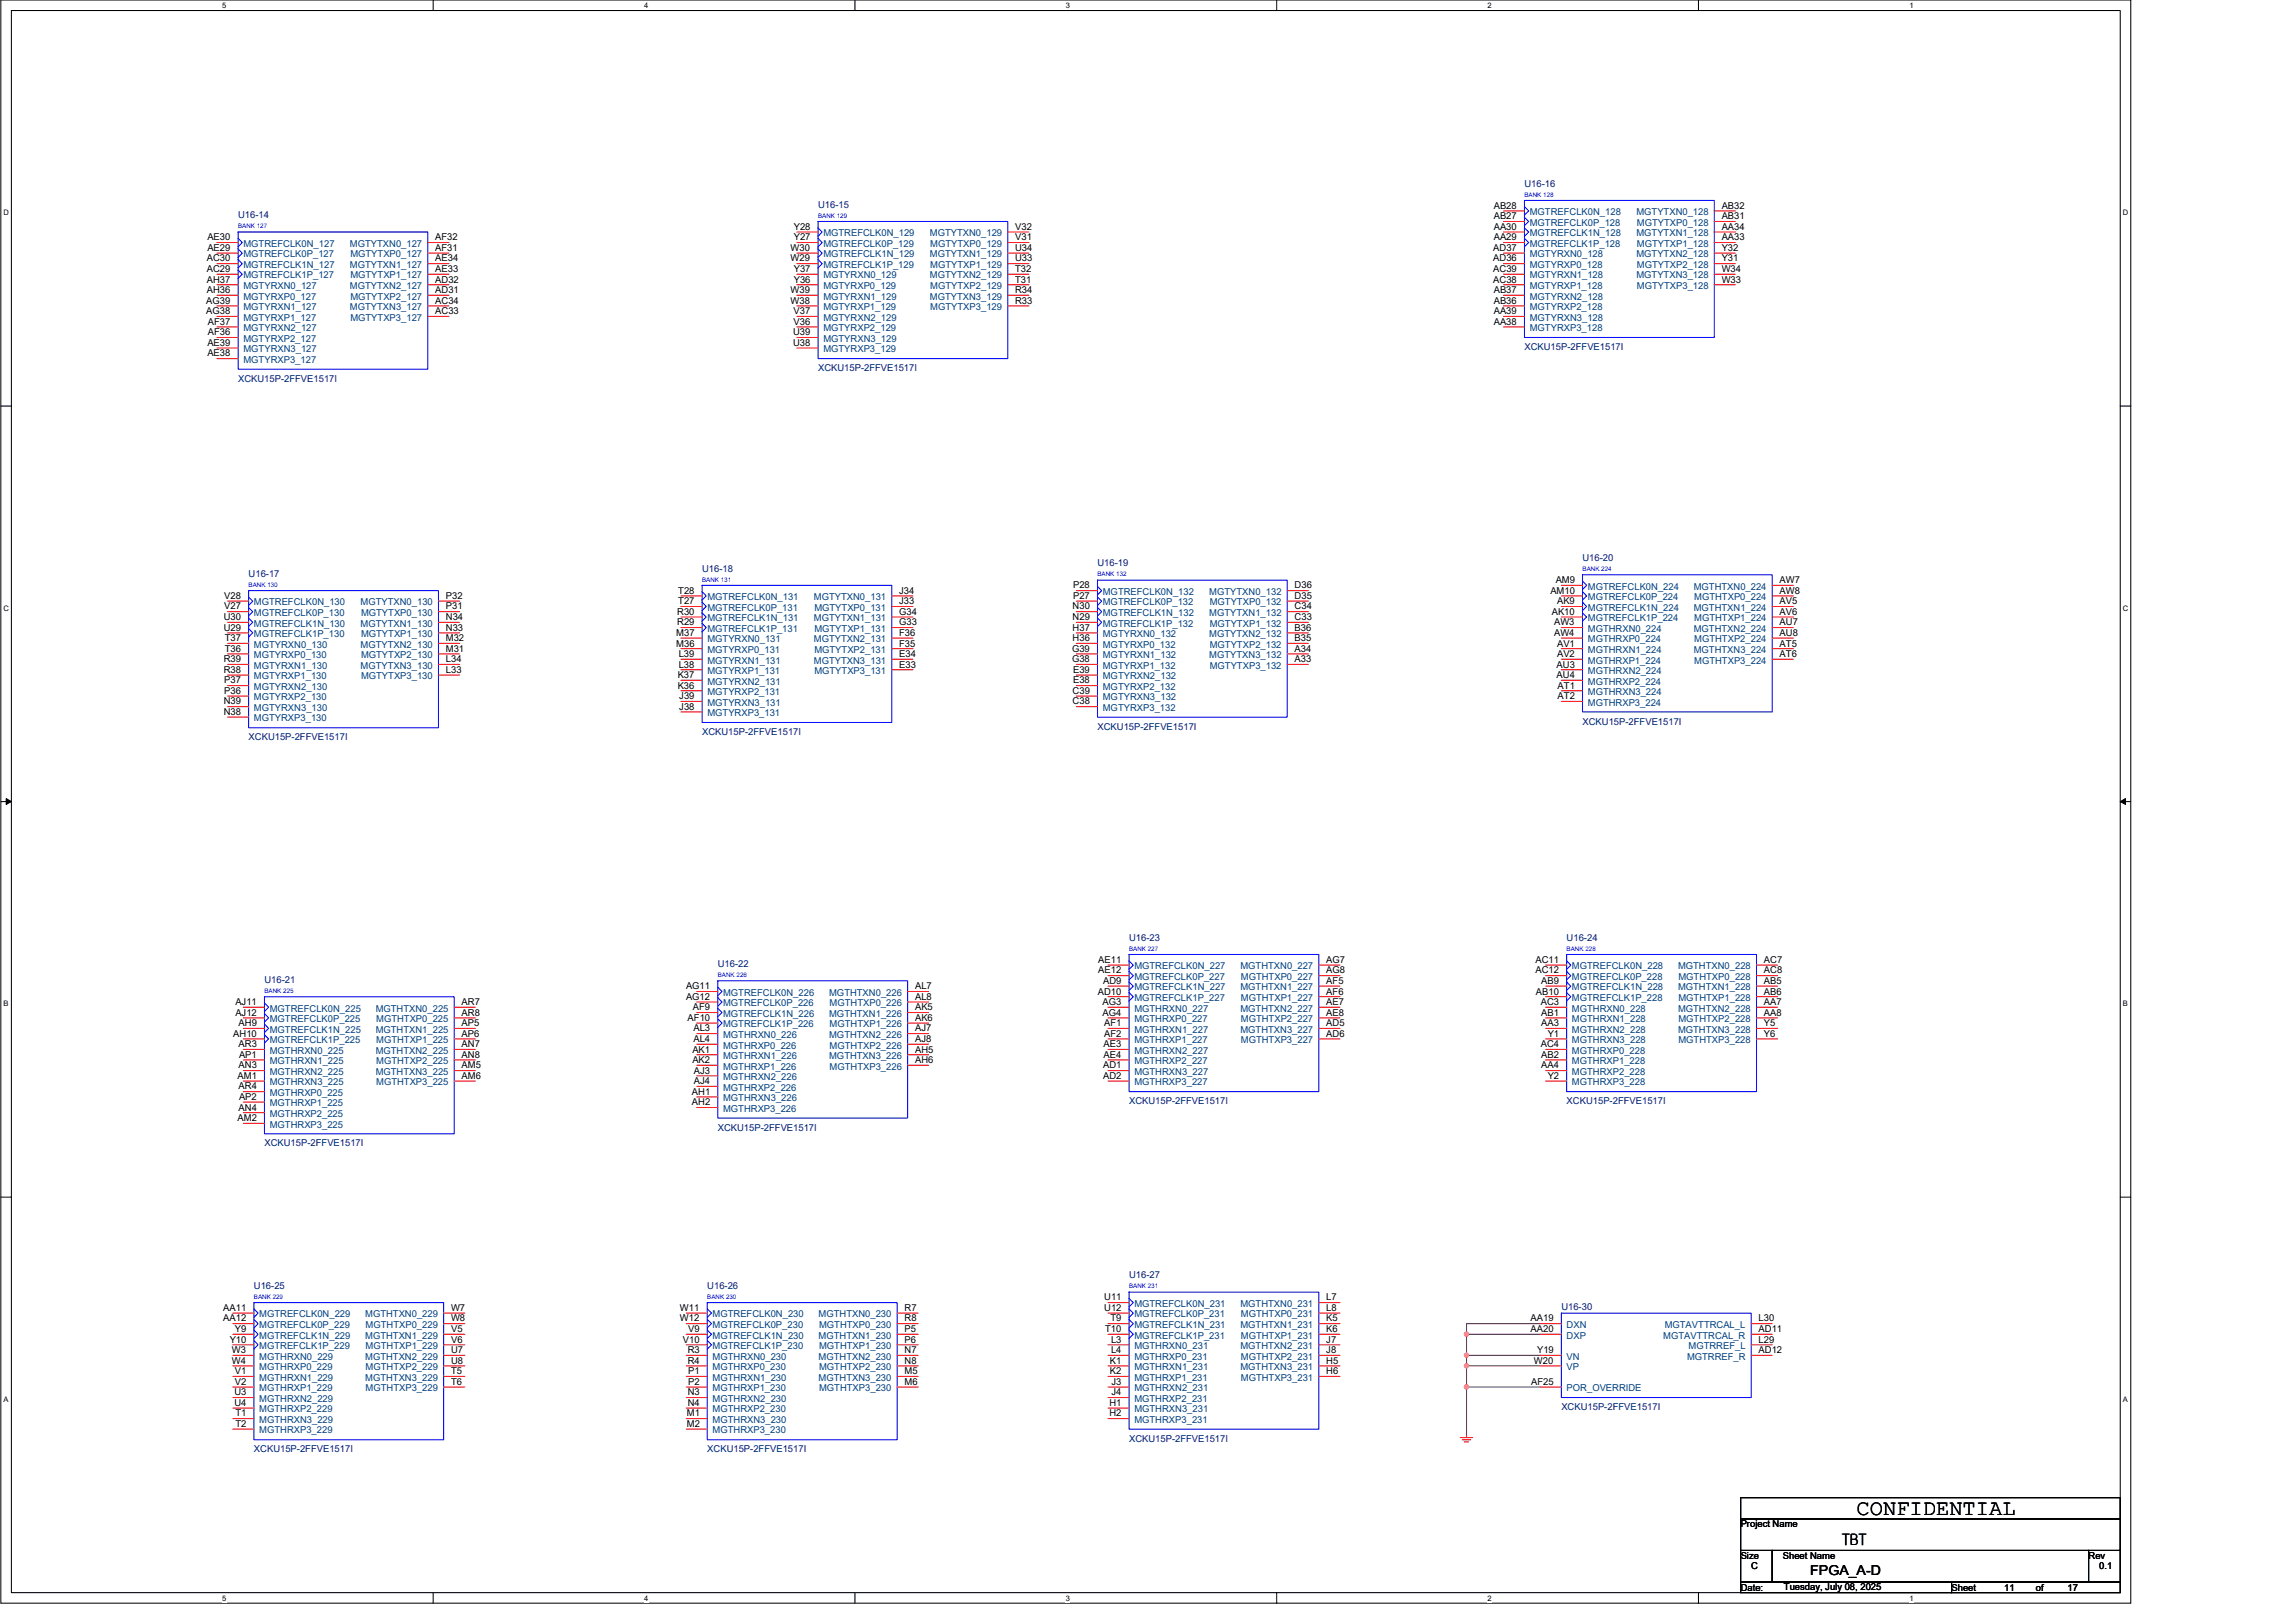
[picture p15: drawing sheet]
<svg xmlns="http://www.w3.org/2000/svg" width="420mm" height="297mm" viewBox="0 0 420 297" stroke-linecap="round" stroke-linejoin="round" font-family="sans-serif">
<defs><g id="words">
<text font-size="4" x="339.9" y="277.3">CONFIDENTIAL</text>
<text font-size="2.9" x="337.2" y="282.8">TBT</text>
<text font-size="2.5" x="331.4" y="288.3">FPGA_A-D</text>
<g font-size="1.7" fill="#000080">
<text x="279.1" y="34.2">U16-16</text>
<text x="43.6" y="40">U16-14</text>
<text x="149.8" y="38">U16-15</text>
<text x="279.1" y="64.1">XCKU15P-2FFVE1517I</text>
<text x="43.6" y="69.9">XCKU15P-2FFVE1517I</text>
<text x="149.8" y="67.9">XCKU15P-2FFVE1517I</text>
<text x="45.5" y="105.6">U16-17</text>
<text x="128.5" y="104.6">U16-18</text>
<text x="200.9" y="103.7">U16-19</text>
<text x="289.7" y="102.7">U16-20</text>
<text x="45.5" y="135.5">XCKU15P-2FFVE1517I</text>
<text x="128.5" y="134.5">XCKU15P-2FFVE1517I</text>
<text x="200.9" y="133.6">XCKU15P-2FFVE1517I</text>
<text x="289.7" y="132.6">XCKU15P-2FFVE1517I</text>
<text x="206.7" y="172.2">U16-23</text>
<text x="286.8" y="172.2">U16-24</text>
<text x="48.4" y="179.9">U16-21</text>
<text x="131.4" y="177">U16-22</text>
<text x="206.7" y="202.1">XCKU15P-2FFVE1517I</text>
<text x="286.8" y="202.1">XCKU15P-2FFVE1517I</text>
<text x="48.4" y="209.8">XCKU15P-2FFVE1517I</text>
<text x="131.4" y="206.9">XCKU15P-2FFVE1517I</text>
<text x="206.7" y="234">U16-27</text>
<text x="46.5" y="235.9">U16-25</text>
<text x="129.5" y="235.9">U16-26</text>
<text x="285.8" y="239.8">U16-30</text>
<text x="206.7" y="263.9">XCKU15P-2FFVE1517I</text>
<text x="285.8" y="258.1">XCKU15P-2FFVE1517I</text>
<text x="46.5" y="265.8">XCKU15P-2FFVE1517I</text>
<text x="129.5" y="265.8">XCKU15P-2FFVE1517I</text>
</g>
<g font-size="1.7">
<text x="273.5" y="38.2">AB28</text>
<text x="273.5" y="40.1">AB27</text>
<text x="315.2" y="38.2">AB32</text>
<text x="315.2" y="40.1">AB31</text>
<text x="37.9" y="47.9">AC30</text>
<text x="38" y="44">AE30</text>
<text x="38" y="45.9">AE29</text>
<text x="79.7" y="44">AF32</text>
<text x="79.7" y="47.9">AE34</text>
<text x="79.7" y="45.9">AF31</text>
<text x="144.7" y="45.9">W30</text>
<text x="144.7" y="47.9">W29</text>
<text x="145.3" y="42.1">Y28</text>
<text x="145.3" y="44">Y27</text>
<text x="185.9" y="42.1">V32</text>
<text x="185.9" y="45.9">U34</text>
<text x="185.9" y="44">V31</text>
<text x="185.9" y="47.9">U33</text>
<text x="273.4" y="45.9">AD37</text>
<text x="273.4" y="47.9">AD36</text>
<text x="273.5" y="42.1">AA30</text>
<text x="273.5" y="44">AA29</text>
<text x="315.2" y="42.1">AA34</text>
<text x="315.2" y="45.9">Y32</text>
<text x="315.2" y="44">AA33</text>
<text x="315.2" y="47.9">Y31</text>
<text x="37.9" y="49.8">AC29</text>
<text x="37.9" y="51.7">AH37</text>
<text x="37.9" y="53.6">AH36</text>
<text x="79.7" y="51.7">AD32</text>
<text x="79.7" y="49.8">AE33</text>
<text x="79.7" y="53.6">AD31</text>
<text x="144.7" y="53.6">W39</text>
<text x="145.3" y="49.8">Y37</text>
<text x="145.3" y="51.7">Y36</text>
<text x="185.9" y="49.8">T32</text>
<text x="185.9" y="53.6">R34</text>
<text x="185.9" y="51.7">T31</text>
<text x="273.4" y="49.8">AC39</text>
<text x="273.4" y="51.7">AC38</text>
<text x="273.5" y="53.6">AB37</text>
<text x="315.2" y="49.8">W34</text>
<text x="315.2" y="51.7">W33</text>
<text x="37.8" y="55.6">AG39</text>
<text x="37.8" y="57.5">AG38</text>
<text x="38.1" y="59.4">AF37</text>
<text x="79.7" y="55.6">AC34</text>
<text x="79.7" y="57.5">AC33</text>
<text x="144.7" y="55.6">W38</text>
<text x="145.3" y="57.5">V37</text>
<text x="145.3" y="59.4">V36</text>
<text x="185.9" y="55.6">R33</text>
<text x="273.5" y="57.5">AA39</text>
<text x="273.5" y="59.4">AA38</text>
<text x="273.5" y="55.6">AB36</text>
<text x="38" y="63.3">AE39</text>
<text x="38" y="65.2">AE38</text>
<text x="38.1" y="61.4">AF36</text>
<text x="145.2" y="61.4">U39</text>
<text x="145.2" y="63.3">U38</text>
<text x="196.5" y="107.7">P28</text>
<text x="237" y="107.7">D36</text>
<text x="284.8" y="106.7">AM9</text>
<text x="325.8" y="106.7">AW7</text>
<text x="41" y="113.5">U30</text>
<text x="41.1" y="109.6">V28</text>
<text x="41.1" y="111.5">V27</text>
<text x="81.6" y="109.6">P32</text>
<text x="81.6" y="113.5">N34</text>
<text x="81.6" y="111.5">P31</text>
<text x="124" y="112.5">R30</text>
<text x="124.2" y="108.7">T28</text>
<text x="124.2" y="110.6">T27</text>
<text x="164.6" y="108.7">J34</text>
<text x="164.6" y="112.5">G34</text>
<text x="164.6" y="110.6">J33</text>
<text x="196.4" y="111.5">N30</text>
<text x="196.4" y="113.5">N29</text>
<text x="196.5" y="109.6">P27</text>
<text x="237" y="111.5">C34</text>
<text x="237" y="109.6">D35</text>
<text x="237" y="113.5">C33</text>
<text x="283.8" y="108.7">AM10</text>
<text x="284.1" y="112.5">AK10</text>
<text x="285.1" y="110.6">AK9</text>
<text x="325.8" y="110.6">AV5</text>
<text x="325.8" y="108.7">AW8</text>
<text x="325.8" y="112.5">AV6</text>
<text x="41" y="115.4">U29</text>
<text x="41.2" y="117.3">T37</text>
<text x="41.2" y="119.3">T36</text>
<text x="81.6" y="117.3">M32</text>
<text x="81.6" y="115.4">N33</text>
<text x="81.6" y="119.3">M31</text>
<text x="123.8" y="116.4">M37</text>
<text x="123.8" y="118.3">M36</text>
<text x="124" y="114.4">R29</text>
<text x="164.6" y="116.4">F36</text>
<text x="164.6" y="114.4">G33</text>
<text x="164.6" y="118.3">F35</text>
<text x="196.3" y="119.3">G39</text>
<text x="196.4" y="115.4">H37</text>
<text x="196.4" y="117.3">H36</text>
<text x="237" y="115.4">B36</text>
<text x="237" y="119.3">A34</text>
<text x="237" y="117.3">B35</text>
<text x="284.5" y="114.4">AW3</text>
<text x="284.5" y="116.4">AW4</text>
<text x="285.1" y="118.3">AV1</text>
<text x="325.8" y="114.4">AU7</text>
<text x="325.8" y="118.3">AT5</text>
<text x="325.8" y="116.4">AU8</text>
<text x="41" y="121.2">R39</text>
<text x="41" y="123.1">R38</text>
<text x="41.1" y="125.1">P37</text>
<text x="81.6" y="121.2">L34</text>
<text x="81.6" y="123.1">L33</text>
<text x="124.1" y="124.1">K37</text>
<text x="124.3" y="120.2">L39</text>
<text x="124.3" y="122.2">L38</text>
<text x="164.6" y="120.2">E34</text>
<text x="164.6" y="122.2">E33</text>
<text x="196.3" y="121.2">G38</text>
<text x="196.5" y="123.1">E39</text>
<text x="196.5" y="125.1">E38</text>
<text x="237" y="121.2">A33</text>
<text x="285" y="122.2">AU3</text>
<text x="285" y="124.1">AU4</text>
<text x="285.1" y="120.2">AV2</text>
<text x="325.8" y="120.2">AT6</text>
<text x="41" y="128.9">N39</text>
<text x="41" y="130.9">N38</text>
<text x="41.1" y="127">P36</text>
<text x="124.1" y="126">K36</text>
<text x="124.4" y="128">J39</text>
<text x="124.4" y="129.9">J38</text>
<text x="196.4" y="127">C39</text>
<text x="196.4" y="128.9">C38</text>
<text x="285.2" y="126">AT1</text>
<text x="285.2" y="128">AT2</text>
<text x="201.1" y="176.2">AE11</text>
<text x="201.1" y="178.2">AE12</text>
<text x="242.8" y="176.2">AG7</text>
<text x="242.8" y="178.2">AG8</text>
<text x="281.1" y="176.2">AC11</text>
<text x="281.1" y="178.2">AC12</text>
<text x="322.9" y="176.2">AC7</text>
<text x="322.9" y="178.2">AC8</text>
<text x="43.1" y="183.9">AJ11</text>
<text x="43.1" y="185.9">AJ12</text>
<text x="84.5" y="183.9">AR7</text>
<text x="84.5" y="185.9">AR8</text>
<text x="125.6" y="181.1">AG11</text>
<text x="125.6" y="183">AG12</text>
<text x="126.9" y="184.9">AF9</text>
<text x="167.5" y="181.1">AL7</text>
<text x="167.5" y="184.9">AK5</text>
<text x="167.5" y="183">AL8</text>
<text x="201" y="182">AD10</text>
<text x="201.9" y="183.9">AG3</text>
<text x="201.9" y="185.9">AG4</text>
<text x="202" y="180.1">AD9</text>
<text x="242.8" y="180.1">AF5</text>
<text x="242.8" y="183.9">AE7</text>
<text x="242.8" y="182">AF6</text>
<text x="242.8" y="185.9">AE8</text>
<text x="281.2" y="182">AB10</text>
<text x="282.1" y="183.9">AC3</text>
<text x="282.2" y="185.9">AB1</text>
<text x="282.2" y="180.1">AB9</text>
<text x="322.9" y="180.1">AB5</text>
<text x="322.9" y="183.9">AA7</text>
<text x="322.9" y="182">AB6</text>
<text x="322.9" y="185.9">AA8</text>
<text x="42.7" y="189.7">AH10</text>
<text x="43.7" y="191.7">AR3</text>
<text x="43.7" y="187.8">AH9</text>
<text x="84.5" y="187.8">AP5</text>
<text x="84.5" y="191.7">AN7</text>
<text x="84.5" y="189.7">AP6</text>
<text x="125.9" y="186.8">AF10</text>
<text x="126.9" y="188.8">AL3</text>
<text x="126.9" y="190.7">AL4</text>
<text x="167.5" y="188.8">AJ7</text>
<text x="167.5" y="186.8">AK6</text>
<text x="167.5" y="190.7">AJ8</text>
<text x="202" y="191.7">AE3</text>
<text x="202.2" y="187.8">AF1</text>
<text x="202.2" y="189.7">AF2</text>
<text x="242.8" y="187.8">AD5</text>
<text x="242.8" y="189.7">AD6</text>
<text x="282.1" y="191.7">AC4</text>
<text x="282.2" y="187.8">AA3</text>
<text x="283.3" y="189.7">Y1</text>
<text x="322.9" y="187.8">Y5</text>
<text x="322.9" y="189.7">Y6</text>
<text x="43.5" y="197.5">AM1</text>
<text x="43.7" y="195.5">AN3</text>
<text x="43.8" y="193.6">AP1</text>
<text x="84.5" y="195.5">AM5</text>
<text x="84.5" y="193.6">AN8</text>
<text x="84.5" y="197.5">AM6</text>
<text x="126.8" y="192.6">AK1</text>
<text x="126.8" y="194.6">AK2</text>
<text x="127.1" y="196.5">AJ3</text>
<text x="167.5" y="192.6">AH5</text>
<text x="167.5" y="194.6">AH6</text>
<text x="202" y="195.5">AD1</text>
<text x="202" y="197.5">AD2</text>
<text x="202" y="193.6">AE4</text>
<text x="282.2" y="193.6">AB2</text>
<text x="282.2" y="195.5">AA4</text>
<text x="283.3" y="197.5">Y2</text>
<text x="43.7" y="199.4">AR4</text>
<text x="43.7" y="203.2">AN4</text>
<text x="43.8" y="201.3">AP2</text>
<text x="126.7" y="200.4">AH1</text>
<text x="126.7" y="202.3">AH2</text>
<text x="127.1" y="198.4">AJ4</text>
<text x="43.5" y="205.2">AM2</text>
<text x="40.9" y="239.9">AA11</text>
<text x="82.6" y="239.9">W7</text>
<text x="124.5" y="239.9">W11</text>
<text x="165.6" y="239.9">R7</text>
<text x="202.2" y="238">U11</text>
<text x="202.2" y="239.9">U12</text>
<text x="242.8" y="238">L7</text>
<text x="242.8" y="239.9">L8</text>
<text x="40.9" y="241.9">AA12</text>
<text x="42" y="245.7">Y10</text>
<text x="43" y="243.8">Y9</text>
<text x="82.6" y="243.8">V5</text>
<text x="82.6" y="241.9">W8</text>
<text x="82.6" y="245.7">V6</text>
<text x="124.5" y="241.9">W12</text>
<text x="125" y="245.7">V10</text>
<text x="126" y="243.8">V9</text>
<text x="165.6" y="243.8">P5</text>
<text x="165.6" y="241.9">R8</text>
<text x="165.6" y="245.7">P6</text>
<text x="202.3" y="243.8">T10</text>
<text x="203.3" y="241.9">T9</text>
<text x="203.4" y="245.7">L3</text>
<text x="242.8" y="241.9">K5</text>
<text x="242.8" y="245.7">J7</text>
<text x="242.8" y="243.8">K6</text>
<text x="280.2" y="241.9">AA19</text>
<text x="280.2" y="243.8">AA20</text>
<text x="322" y="241.9">L30</text>
<text x="322" y="245.7">L29</text>
<text x="322" y="243.8">AD11</text>
<text x="42.4" y="247.7">W3</text>
<text x="42.4" y="249.6">W4</text>
<text x="43" y="251.5">V1</text>
<text x="82.6" y="247.7">U7</text>
<text x="82.6" y="251.5">T5</text>
<text x="82.6" y="249.6">U8</text>
<text x="125.9" y="247.7">R3</text>
<text x="125.9" y="249.6">R4</text>
<text x="126" y="251.5">P1</text>
<text x="165.6" y="251.5">M5</text>
<text x="165.6" y="247.7">N7</text>
<text x="165.6" y="249.6">N8</text>
<text x="203.2" y="249.6">K1</text>
<text x="203.2" y="251.5">K2</text>
<text x="203.4" y="247.7">L4</text>
<text x="242.8" y="249.6">H5</text>
<text x="242.8" y="247.7">J8</text>
<text x="242.8" y="251.5">H6</text>
<text x="280.8" y="249.6">W20</text>
<text x="281.4" y="247.7">Y19</text>
<text x="322" y="247.7">AD12</text>
<text x="42.9" y="255.4">U3</text>
<text x="42.9" y="257.3">U4</text>
<text x="43" y="253.4">V2</text>
<text x="82.6" y="253.4">T6</text>
<text x="125.9" y="255.4">N3</text>
<text x="125.9" y="257.3">N4</text>
<text x="126" y="253.4">P2</text>
<text x="165.6" y="253.4">M6</text>
<text x="203.1" y="257.3">H1</text>
<text x="203.5" y="253.4">J3</text>
<text x="203.5" y="255.4">J4</text>
<text x="280.3" y="253.4">AF25</text>
<text x="43.1" y="259.2">T1</text>
<text x="43.1" y="261.2">T2</text>
<text x="125.7" y="259.2">M1</text>
<text x="125.7" y="261.2">M2</text>
<text x="203.1" y="259.2">H2</text>
<text x="318.7" y="279.5">Project Name</text>
<text x="318.7" y="285.3">Size</text>
<text x="320.6" y="287.2">C</text>
<text x="326.4" y="285.3">Sheet Name</text>
<text x="382.4" y="285.3">Rev</text>
<text x="384.3" y="287.2">0.1</text>
<text x="318.7" y="291.1">Date:</text>
<text x="326.6" y="290.9">Tuesday, July 08, 2025</text>
<text x="357.3" y="291.1">Sheet</text>
<text x="366.9" y="291.1">11</text>
<text x="372.7" y="291.1">of</text>
<text x="378.5" y="291.1">17</text>
</g>
<g font-size="1.7" fill="#004080">
<text x="280.1" y="39.4">MGTREFCLK0N_128</text>
<text x="280.1" y="41.3">MGTREFCLK0P_128</text>
<text x="299.6" y="39.4">MGTYTXN0_128</text>
<text x="299.7" y="41.3">MGTYTXP0_128</text>
<text x="44.6" y="45.2">MGTREFCLK0N_127</text>
<text x="44.6" y="47.1">MGTREFCLK0P_127</text>
<text x="64.1" y="45.2">MGTYTXN0_127</text>
<text x="64.1" y="47.1">MGTYTXP0_127</text>
<text x="150.7" y="43.2">MGTREFCLK0N_129</text>
<text x="150.7" y="45.2">MGTREFCLK0P_129</text>
<text x="150.7" y="47.1">MGTREFCLK1N_129</text>
<text x="170.2" y="43.2">MGTYTXN0_129</text>
<text x="170.2" y="47.1">MGTYTXN1_129</text>
<text x="170.3" y="45.2">MGTYTXP0_129</text>
<text x="280.1" y="43.2">MGTREFCLK1N_128</text>
<text x="280.1" y="45.2">MGTREFCLK1P_128</text>
<text x="280.1" y="47.1">MGTYRXN0_128</text>
<text x="299.6" y="43.2">MGTYTXN1_128</text>
<text x="299.6" y="47.1">MGTYTXN2_128</text>
<text x="299.7" y="45.2">MGTYTXP1_128</text>
<text x="44.6" y="49">MGTREFCLK1N_127</text>
<text x="44.6" y="51">MGTREFCLK1P_127</text>
<text x="44.6" y="52.9">MGTYRXN0_127</text>
<text x="64.1" y="49">MGTYTXN1_127</text>
<text x="64.1" y="52.9">MGTYTXN2_127</text>
<text x="64.1" y="51">MGTYTXP1_127</text>
<text x="150.7" y="49">MGTREFCLK1P_129</text>
<text x="150.7" y="51">MGTYRXN0_129</text>
<text x="150.7" y="52.9">MGTYRXP0_129</text>
<text x="170.2" y="51">MGTYTXN2_129</text>
<text x="170.3" y="49">MGTYTXP1_129</text>
<text x="170.3" y="52.9">MGTYTXP2_129</text>
<text x="280.1" y="51">MGTYRXN1_128</text>
<text x="280.1" y="49">MGTYRXP0_128</text>
<text x="280.1" y="52.9">MGTYRXP1_128</text>
<text x="299.6" y="51">MGTYTXN3_128</text>
<text x="299.7" y="49">MGTYTXP2_128</text>
<text x="299.7" y="52.9">MGTYTXP3_128</text>
<text x="44.6" y="56.8">MGTYRXN1_127</text>
<text x="44.6" y="54.8">MGTYRXP0_127</text>
<text x="44.6" y="58.7">MGTYRXP1_127</text>
<text x="64.1" y="56.8">MGTYTXN3_127</text>
<text x="64.1" y="54.8">MGTYTXP2_127</text>
<text x="64.1" y="58.7">MGTYTXP3_127</text>
<text x="150.7" y="54.8">MGTYRXN1_129</text>
<text x="150.7" y="58.7">MGTYRXN2_129</text>
<text x="150.7" y="56.8">MGTYRXP1_129</text>
<text x="170.2" y="54.8">MGTYTXN3_129</text>
<text x="170.3" y="56.8">MGTYTXP3_129</text>
<text x="280.1" y="54.8">MGTYRXN2_128</text>
<text x="280.1" y="58.7">MGTYRXN3_128</text>
<text x="280.1" y="56.8">MGTYRXP2_128</text>
<text x="44.6" y="60.6">MGTYRXN2_127</text>
<text x="44.6" y="64.5">MGTYRXN3_127</text>
<text x="44.6" y="62.5">MGTYRXP2_127</text>
<text x="150.7" y="62.5">MGTYRXN3_129</text>
<text x="150.7" y="60.6">MGTYRXP2_129</text>
<text x="150.7" y="64.5">MGTYRXP3_129</text>
<text x="280.1" y="60.6">MGTYRXP3_128</text>
<text x="44.6" y="66.4">MGTYRXP3_127</text>
<text x="290.7" y="107.9">MGTREFCLK0N_224</text>
<text x="310.1" y="107.9">MGTHTXN0_224</text>
<text x="46.5" y="110.8">MGTREFCLK0N_130</text>
<text x="46.5" y="112.7">MGTREFCLK0P_130</text>
<text x="66" y="110.8">MGTYTXN0_130</text>
<text x="66.1" y="112.7">MGTYTXP0_130</text>
<text x="129.5" y="109.9">MGTREFCLK0N_131</text>
<text x="129.5" y="111.8">MGTREFCLK0P_131</text>
<text x="129.5" y="113.7">MGTREFCLK1N_131</text>
<text x="149" y="109.9">MGTYTXN0_131</text>
<text x="149" y="113.7">MGTYTXN1_131</text>
<text x="149.1" y="111.8">MGTYTXP0_131</text>
<text x="201.9" y="108.9">MGTREFCLK0N_132</text>
<text x="201.9" y="110.8">MGTREFCLK0P_132</text>
<text x="201.9" y="112.7">MGTREFCLK1N_132</text>
<text x="221.4" y="108.9">MGTYTXN0_132</text>
<text x="221.4" y="112.7">MGTYTXN1_132</text>
<text x="221.5" y="110.8">MGTYTXP0_132</text>
<text x="290.7" y="109.9">MGTREFCLK0P_224</text>
<text x="290.7" y="111.8">MGTREFCLK1N_224</text>
<text x="290.7" y="113.7">MGTREFCLK1P_224</text>
<text x="310.1" y="111.8">MGTHTXN1_224</text>
<text x="310.2" y="109.9">MGTHTXP0_224</text>
<text x="310.2" y="113.7">MGTHTXP1_224</text>
<text x="46.5" y="114.7">MGTREFCLK1N_130</text>
<text x="46.5" y="116.6">MGTREFCLK1P_130</text>
<text x="46.5" y="118.5">MGTYRXN0_130</text>
<text x="66" y="114.7">MGTYTXN1_130</text>
<text x="66" y="118.5">MGTYTXN2_130</text>
<text x="66.1" y="116.6">MGTYTXP1_130</text>
<text x="129.5" y="115.6">MGTREFCLK1P_131</text>
<text x="129.5" y="117.6">MGTYRXN0_131</text>
<text x="129.5" y="119.5">MGTYRXP0_131</text>
<text x="149" y="117.6">MGTYTXN2_131</text>
<text x="149.1" y="115.6">MGTYTXP1_131</text>
<text x="149.1" y="119.5">MGTYTXP2_131</text>
<text x="201.9" y="114.7">MGTREFCLK1P_132</text>
<text x="201.9" y="116.6">MGTYRXN0_132</text>
<text x="201.9" y="118.5">MGTYRXP0_132</text>
<text x="221.4" y="116.6">MGTYTXN2_132</text>
<text x="221.5" y="114.7">MGTYTXP1_132</text>
<text x="221.5" y="118.5">MGTYTXP2_132</text>
<text x="290.7" y="115.6">MGTHRXN0_224</text>
<text x="290.7" y="119.5">MGTHRXN1_224</text>
<text x="290.7" y="117.6">MGTHRXP0_224</text>
<text x="310.1" y="115.6">MGTHTXN2_224</text>
<text x="310.1" y="119.5">MGTHTXN3_224</text>
<text x="310.2" y="117.6">MGTHTXP2_224</text>
<text x="46.5" y="122.4">MGTYRXN1_130</text>
<text x="46.5" y="120.5">MGTYRXP0_130</text>
<text x="46.5" y="124.3">MGTYRXP1_130</text>
<text x="66" y="122.4">MGTYTXN3_130</text>
<text x="66.1" y="120.5">MGTYTXP2_130</text>
<text x="66.1" y="124.3">MGTYTXP3_130</text>
<text x="129.5" y="121.4">MGTYRXN1_131</text>
<text x="129.5" y="125.3">MGTYRXN2_131</text>
<text x="129.5" y="123.4">MGTYRXP1_131</text>
<text x="149" y="121.4">MGTYTXN3_131</text>
<text x="149.1" y="123.4">MGTYTXP3_131</text>
<text x="201.9" y="124.3">MGTYRXN2_132</text>
<text x="201.9" y="120.5">MGTYRXN1_132</text>
<text x="201.9" y="122.4">MGTYRXP1_132</text>
<text x="221.4" y="120.5">MGTYTXN3_132</text>
<text x="221.5" y="122.4">MGTYTXP3_132</text>
<text x="290.7" y="123.4">MGTHRXN2_224</text>
<text x="290.7" y="121.4">MGTHRXP1_224</text>
<text x="290.7" y="125.3">MGTHRXP2_224</text>
<text x="310.2" y="121.4">MGTHTXP3_224</text>
<text x="46.5" y="126.3">MGTYRXN2_130</text>
<text x="46.5" y="130.1">MGTYRXN3_130</text>
<text x="46.5" y="128.2">MGTYRXP2_130</text>
<text x="129.5" y="129.2">MGTYRXN3_131</text>
<text x="129.5" y="127.2">MGTYRXP2_131</text>
<text x="129.5" y="131.1">MGTYRXP3_131</text>
<text x="201.9" y="128.2">MGTYRXN3_132</text>
<text x="201.9" y="130.1">MGTYRXP3_132</text>
<text x="201.9" y="126.3">MGTYRXP2_132</text>
<text x="290.7" y="127.2">MGTHRXN3_224</text>
<text x="290.7" y="129.2">MGTHRXP3_224</text>
<text x="46.5" y="132">MGTYRXP3_130</text>
<text x="207.7" y="177.4">MGTREFCLK0N_227</text>
<text x="207.7" y="179.3">MGTREFCLK0P_227</text>
<text x="227.1" y="177.4">MGTHTXN0_227</text>
<text x="227.2" y="179.3">MGTHTXP0_227</text>
<text x="287.8" y="177.4">MGTREFCLK0N_228</text>
<text x="287.8" y="179.3">MGTREFCLK0P_228</text>
<text x="307.2" y="177.4">MGTHTXN0_228</text>
<text x="307.3" y="179.3">MGTHTXP0_228</text>
<text x="49.4" y="185.1">MGTREFCLK0N_225</text>
<text x="68.8" y="185.1">MGTHTXN0_225</text>
<text x="132.4" y="182.2">MGTREFCLK0N_226</text>
<text x="132.4" y="184.2">MGTREFCLK0P_226</text>
<text x="151.8" y="182.2">MGTHTXN0_226</text>
<text x="151.9" y="184.2">MGTHTXP0_226</text>
<text x="207.7" y="185.1">MGTHRXN0_227</text>
<text x="207.7" y="181.3">MGTREFCLK1N_227</text>
<text x="207.7" y="183.2">MGTREFCLK1P_227</text>
<text x="227.1" y="181.3">MGTHTXN1_227</text>
<text x="227.1" y="185.1">MGTHTXN2_227</text>
<text x="227.2" y="183.2">MGTHTXP1_227</text>
<text x="287.8" y="185.1">MGTHRXN0_228</text>
<text x="287.8" y="181.3">MGTREFCLK1N_228</text>
<text x="287.8" y="183.2">MGTREFCLK1P_228</text>
<text x="307.2" y="181.3">MGTHTXN1_228</text>
<text x="307.2" y="185.1">MGTHTXN2_228</text>
<text x="307.3" y="183.2">MGTHTXP1_228</text>
<text x="49.4" y="187.1">MGTREFCLK0P_225</text>
<text x="49.4" y="189">MGTREFCLK1N_225</text>
<text x="49.4" y="190.9">MGTREFCLK1P_225</text>
<text x="68.8" y="189">MGTHTXN1_225</text>
<text x="68.9" y="190.9">MGTHTXP1_225</text>
<text x="68.9" y="187.1">MGTHTXP0_225</text>
<text x="132.4" y="189.9">MGTHRXN0_226</text>
<text x="132.4" y="191.9">MGTHRXP0_226</text>
<text x="132.4" y="186.1">MGTREFCLK1N_226</text>
<text x="132.4" y="188">MGTREFCLK1P_226</text>
<text x="151.8" y="186.1">MGTHTXN1_226</text>
<text x="151.8" y="189.9">MGTHTXN2_226</text>
<text x="151.9" y="188">MGTHTXP1_226</text>
<text x="151.9" y="191.9">MGTHTXP2_226</text>
<text x="207.7" y="189">MGTHRXN1_227</text>
<text x="207.7" y="187.1">MGTHRXP0_227</text>
<text x="207.7" y="190.9">MGTHRXP1_227</text>
<text x="227.1" y="189">MGTHTXN3_227</text>
<text x="227.2" y="187.1">MGTHTXP2_227</text>
<text x="227.2" y="190.9">MGTHTXP3_227</text>
<text x="287.8" y="187.1">MGTHRXN1_228</text>
<text x="287.8" y="189">MGTHRXN2_228</text>
<text x="287.8" y="190.9">MGTHRXN3_228</text>
<text x="307.2" y="189">MGTHTXN3_228</text>
<text x="307.3" y="187.1">MGTHTXP2_228</text>
<text x="307.3" y="190.9">MGTHTXP3_228</text>
<text x="49.4" y="192.8">MGTHRXN0_225</text>
<text x="49.4" y="194.8">MGTHRXN1_225</text>
<text x="49.4" y="196.7">MGTHRXN2_225</text>
<text x="68.8" y="192.8">MGTHTXN2_225</text>
<text x="68.8" y="196.7">MGTHTXN3_225</text>
<text x="68.9" y="194.8">MGTHTXP2_225</text>
<text x="132.4" y="193.8">MGTHRXN1_226</text>
<text x="132.4" y="197.7">MGTHRXN2_226</text>
<text x="132.4" y="195.7">MGTHRXP1_226</text>
<text x="151.8" y="193.8">MGTHTXN3_226</text>
<text x="151.9" y="195.7">MGTHTXP3_226</text>
<text x="207.7" y="192.8">MGTHRXN2_227</text>
<text x="207.7" y="196.7">MGTHRXN3_227</text>
<text x="207.7" y="194.8">MGTHRXP2_227</text>
<text x="287.8" y="192.8">MGTHRXP0_228</text>
<text x="287.8" y="194.8">MGTHRXP1_228</text>
<text x="287.8" y="196.7">MGTHRXP2_228</text>
<text x="49.4" y="198.6">MGTHRXN3_225</text>
<text x="49.4" y="200.6">MGTHRXP0_225</text>
<text x="49.4" y="202.5">MGTHRXP1_225</text>
<text x="68.9" y="198.6">MGTHTXP3_225</text>
<text x="132.4" y="201.5">MGTHRXN3_226</text>
<text x="132.4" y="199.6">MGTHRXP2_226</text>
<text x="132.4" y="203.5">MGTHRXP3_226</text>
<text x="207.7" y="198.6">MGTHRXP3_227</text>
<text x="287.8" y="198.6">MGTHRXP3_228</text>
<text x="49.4" y="206.4">MGTHRXP3_225</text>
<text x="49.4" y="204.4">MGTHRXP2_225</text>
<text x="207.7" y="239.2">MGTREFCLK0N_231</text>
<text x="227.1" y="239.2">MGTHTXN0_231</text>
<text x="47.5" y="241.1">MGTREFCLK0N_229</text>
<text x="47.5" y="243">MGTREFCLK0P_229</text>
<text x="47.5" y="245">MGTREFCLK1N_229</text>
<text x="66.9" y="241.1">MGTHTXN0_229</text>
<text x="66.9" y="245">MGTHTXN1_229</text>
<text x="66.9" y="243">MGTHTXP0_229</text>
<text x="130.5" y="241.1">MGTREFCLK0N_230</text>
<text x="130.5" y="243">MGTREFCLK0P_230</text>
<text x="130.5" y="245">MGTREFCLK1N_230</text>
<text x="149.9" y="241.1">MGTHTXN0_230</text>
<text x="149.9" y="245">MGTHTXN1_230</text>
<text x="150" y="243">MGTHTXP0_230</text>
<text x="207.7" y="241.1">MGTREFCLK0P_231</text>
<text x="207.7" y="243">MGTREFCLK1N_231</text>
<text x="207.7" y="245">MGTREFCLK1P_231</text>
<text x="227.1" y="243">MGTHTXN1_231</text>
<text x="227.2" y="241.1">MGTHTXP0_231</text>
<text x="227.2" y="245">MGTHTXP1_231</text>
<text x="286.8" y="243">DXN</text>
<text x="286.8" y="245">DXP</text>
<text x="304.5" y="245">MGTAVTTRCAL_R</text>
<text x="304.8" y="243">MGTAVTTRCAL_L</text>
<text x="47.5" y="248.8">MGTHRXN0_229</text>
<text x="47.5" y="250.8">MGTHRXP0_229</text>
<text x="47.5" y="246.9">MGTREFCLK1P_229</text>
<text x="66.9" y="248.8">MGTHTXN2_229</text>
<text x="66.9" y="246.9">MGTHTXP1_229</text>
<text x="66.9" y="250.8">MGTHTXP2_229</text>
<text x="130.5" y="248.8">MGTHRXN0_230</text>
<text x="130.5" y="250.8">MGTHRXP0_230</text>
<text x="130.5" y="246.9">MGTREFCLK1P_230</text>
<text x="149.9" y="248.8">MGTHTXN2_230</text>
<text x="150" y="246.9">MGTHTXP1_230</text>
<text x="150" y="250.8">MGTHTXP2_230</text>
<text x="207.7" y="246.9">MGTHRXN0_231</text>
<text x="207.7" y="250.8">MGTHRXN1_231</text>
<text x="207.7" y="248.8">MGTHRXP0_231</text>
<text x="227.1" y="246.9">MGTHTXN2_231</text>
<text x="227.1" y="250.8">MGTHTXN3_231</text>
<text x="227.2" y="248.8">MGTHTXP2_231</text>
<text x="286.8" y="248.8">VN</text>
<text x="286.8" y="250.8">VP</text>
<text x="308.9" y="248.8">MGTRREF_R</text>
<text x="309.1" y="246.9">MGTRREF_L</text>
<text x="47.5" y="252.7">MGTHRXN1_229</text>
<text x="47.5" y="256.6">MGTHRXN2_229</text>
<text x="47.5" y="254.6">MGTHRXP1_229</text>
<text x="66.9" y="252.7">MGTHTXN3_229</text>
<text x="66.9" y="254.6">MGTHTXP3_229</text>
<text x="130.5" y="252.7">MGTHRXN1_230</text>
<text x="130.5" y="256.6">MGTHRXN2_230</text>
<text x="130.5" y="254.6">MGTHRXP1_230</text>
<text x="149.9" y="252.7">MGTHTXN3_230</text>
<text x="150" y="254.6">MGTHTXP3_230</text>
<text x="207.7" y="254.6">MGTHRXN2_231</text>
<text x="207.7" y="252.7">MGTHRXP1_231</text>
<text x="207.7" y="256.6">MGTHRXP2_231</text>
<text x="227.2" y="252.7">MGTHTXP3_231</text>
<text x="286.8" y="254.6">POR_OVERRIDE</text>
<text x="47.5" y="260.4">MGTHRXN3_229</text>
<text x="47.5" y="258.5">MGTHRXP2_229</text>
<text x="47.5" y="262.3">MGTHRXP3_229</text>
<text x="130.5" y="260.4">MGTHRXN3_230</text>
<text x="130.5" y="258.5">MGTHRXP2_230</text>
<text x="130.5" y="262.3">MGTHRXP3_230</text>
<text x="207.7" y="258.5">MGTHRXN3_231</text>
<text x="207.7" y="260.4">MGTHRXP3_231</text>
</g>
<g font-size="1.4">
<text x="40.7" y="1.5">5</text>
<text x="117.9" y="1.5">4</text>
<text x="195.1" y="1.5">3</text>
<text x="272.3" y="1.5">2</text>
<text x="349.6" y="1.5">1</text>
<text x=".6" y="39.4">D</text>
<text x="388.7" y="39.4">D</text>
<text x=".6" y="111.8">C</text>
<text x="388.7" y="111.8">C</text>
<text x=".6" y="184.1">B</text>
<text x="388.7" y="184.1">B</text>
<text x=".6" y="256.5">A</text>
<text x="388.7" y="256.5">A</text>
<text x="40.7" y="292.9">5</text>
<text x="117.9" y="292.9">4</text>
<text x="195.1" y="292.9">3</text>
<text x="272.3" y="292.9">2</text>
<text x="349.6" y="292.9">1</text>
</g>
<g font-size="1.1" fill="#00f">
<text x="279.1" y="36">BANK 128</text>
<text x="43.6" y="41.8">BANK 127</text>
<text x="149.8" y="39.8">BANK 129</text>
<text x="45.5" y="107.4">BANK 130</text>
<text x="128.5" y="106.4">BANK 131</text>
<text x="200.9" y="105.5">BANK 132</text>
<text x="289.7" y="104.5">BANK 224</text>
<text x="206.7" y="174">BANK 227</text>
<text x="286.8" y="174">BANK 228</text>
<text x="131.4" y="178.8">BANK 226</text>
<text x="48.4" y="181.7">BANK 225</text>
<text x="46.5" y="237.7">BANK 229</text>
<text x="129.5" y="237.7">BANK 230</text>
<text x="206.7" y="235.8">BANK 231</text>
</g>
</g></defs>
<path d="M.2 0h389.9v293.4h-389.9zM2.1 1.9h386.1v289.6h-386.1z" fill="none" stroke="#000" stroke-width=".19"/>
<g fill="#fff">
<path d="M40.7 .2h.8v1.6h-.8z"/>
<path d="M40.7 291.7h.8v1.5h-.8z"/>
</g>
<path d="M79.3 0v1.9M79.3 291.5v1.9" fill="none" stroke="#000" stroke-width=".19"/>
<g fill="#fff">
<path d="M117.9 .2h.8v1.6h-.8z"/>
<path d="M117.9 291.7h.8v1.5h-.8z"/>
</g>
<path d="M156.5 0v1.9M156.5 291.5v1.9" fill="none" stroke="#000" stroke-width=".19"/>
<g fill="#fff">
<path d="M195.1 .2h.8v1.6h-.8z"/>
<path d="M195.1 291.7h.8v1.5h-.8z"/>
</g>
<path d="M233.7 0v1.9M233.7 291.5v1.9" fill="none" stroke="#000" stroke-width=".19"/>
<g fill="#fff">
<path d="M272.3 .2h.8v1.6h-.8z"/>
<path d="M272.3 291.7h.8v1.5h-.8z"/>
</g>
<path d="M310.9 0v1.9M310.9 291.5v1.9" fill="none" stroke="#000" stroke-width=".19"/>
<g fill="#fff">
<path d="M349.6 .2h.7v1.6h-.7z"/>
<path d="M349.6 291.7h.7v1.5h-.7z"/>
<path d="M.6 38.1h1v1.6h-1z"/>
<path d="M388.7 38.1h.9v1.6h-.9z"/>
<path d="M.6 110.5h1v1.6h-1z"/>
<path d="M388.7 110.5h.9v1.6h-.9z"/>
</g>
<path d="M.2 74.3h1.9M388.2 74.3h1.9" fill="none" stroke="#000" stroke-width=".19"/>
<g fill="#fff">
<path d="M.6 182.9h1v1.5h-1z"/>
<path d="M388.7 182.9h.9v1.5h-.9z"/>
</g>
<path d="M.2 146.7h1.9M388.2 146.7h1.9" fill="none" stroke="#000" stroke-width=".19"/>
<path d="M1.1 146.2l1 .5-1 .5zM388.2 146.7l.9-.5v1z" fill="#000" stroke="#000" stroke-width=".18"/>
<g fill="#fff">
<path d="M.6 255.3h1v1.5h-1z"/>
<path d="M388.7 255.3h.9v1.5h-.9z"/>
</g>
<path d="M.2 219.1h1.9M388.2 219.1h1.9M318.7 278h69.5v5.8h-69.5zM318.7 274.1h69.5v3.9h-69.5zM318.7 283.8h5.8v5.8h-5.8zM318.7 289.6h38.6v1.9h-38.6zM324.5 283.8h57.9v5.8h-57.9zM357.3 289.6h30.9v1.9h-30.9zM382.4 283.8h5.8v5.8h-5.8z" fill="none" stroke="#000" stroke-width=".19"/>
<g fill="none" stroke="#f00" stroke-width=".19">
<path d="M275.2 38.6h3.9M313.8 38.6h3.9M39.7 44.4h3.9M39.7 46.3h3.9M39.7 48.3h3.9M39.7 50.2h3.9M39.7 52.1h3.9M39.7 56h3.9M39.7 59.8h3.9M39.7 54h3.9M39.7 57.9h3.9M78.3 44.4h3.9"/>
<path d="M78.3 48.3h3.9M78.3 52.1h3.9M78.3 56h3.9M78.3 46.3h3.9M78.3 50.2h3.9M78.3 54h3.9M78.3 57.9h3.9M145.9 42.5h3.9M145.9 44.4h3.9M145.9 46.3h3.9M145.9 48.3h3.9M145.9 50.2h3.9"/>
<path d="M145.9 54h3.9M145.9 57.9h3.9M145.9 52.1h3.9M145.9 56h3.9M145.9 59.8h3.9M184.5 42.5h3.9M184.5 46.3h3.9M184.5 50.2h3.9M184.5 54h3.9M184.5 44.4h3.9M184.5 48.3h3.9M184.5 52.1h3.9"/>
<path d="M184.5 56h3.9M275.2 40.5h3.9M275.2 42.5h3.9M275.2 44.4h3.9M275.2 46.3h3.9M275.2 50.2h3.9M275.2 54h3.9M275.2 57.9h3.9M275.2 48.3h3.9M275.2 52.1h3.9M275.2 59.8h3.9M275.2 56h3.9"/>
<path d="M313.8 42.5h3.9M313.8 46.3h3.9M313.8 50.2h3.9M313.8 40.5h3.9M313.8 44.4h3.9M313.8 48.3h3.9M313.8 52.1h3.9M39.7 63.7h3.9M39.7 61.8h3.9M39.7 65.6h3.9M145.9 61.8h3.9M145.9 63.7h3.9"/>
<path d="M41.7 110h3.8M41.7 112h3.8M41.7 113.9h3.8M41.7 115.8h3.8M41.7 117.8h3.8M41.7 119.7h3.8M80.3 110h3.8M80.3 113.9h3.8M80.3 117.8h3.8M80.3 112h3.8M80.3 115.8h3.8M80.3 119.7h3.8"/>
<path d="M124.7 109.1h3.8M124.7 111h3.8M124.7 112.9h3.8M124.7 114.9h3.8M124.7 116.8h3.8M124.7 118.7h3.8M163.3 109.1h3.8M163.3 112.9h3.8M163.3 116.8h3.8M163.3 111h3.8M163.3 114.9h3.8M163.3 118.7h3.8"/>
<path d="M197.1 108.1h3.8M197.1 110h3.8M197.1 112h3.8M197.1 113.9h3.8M197.1 115.8h3.8M197.1 119.7h3.8M197.1 117.8h3.8M235.7 108.1h3.8M235.7 112h3.8M235.7 115.8h3.8M235.7 119.7h3.8M235.7 110h3.8"/>
<path d="M235.7 113.9h3.8M235.7 117.8h3.8M285.8 114.9h3.9M285.8 118.7h3.9M285.8 116.8h3.9M285.8 107.1h3.9M285.8 109.1h3.9M285.8 111h3.9M285.8 112.9h3.9M324.5 107.1h3.8M324.5 111h3.8M324.5 114.9h3.8"/>
<path d="M324.5 118.7h3.8M324.5 109.1h3.8M324.5 112.9h3.8M324.5 116.8h3.8M41.7 121.6h3.8M41.7 125.5h3.8M41.7 129.3h3.8M41.7 123.5h3.8M41.7 127.4h3.8M41.7 131.3h3.8M80.3 121.6h3.8M80.3 123.5h3.8"/>
<path d="M124.7 120.6h3.8M124.7 124.5h3.8M124.7 128.4h3.8M124.7 122.6h3.8M124.7 126.4h3.8M124.7 130.3h3.8M163.3 120.6h3.8M163.3 122.6h3.8M197.1 123.5h3.8M197.1 127.4h3.8M197.1 121.6h3.8M197.1 129.3h3.8"/>
<path d="M197.1 125.5h3.8M235.7 121.6h3.8M285.8 122.6h3.9M285.8 126.4h3.9M285.8 120.6h3.9M285.8 124.5h3.9M285.8 128.4h3.9M324.5 120.6h3.8M202.9 176.6h3.8M202.9 178.6h3.8M241.5 176.6h3.8M241.5 178.6h3.8"/>
<path d="M283 176.6h3.8M283 178.6h3.8M321.6 176.6h3.8M321.6 178.6h3.8M44.5 192.1h3.9M44.5 194h3.9M44.5 195.9h3.9M44.5 197.9h3.9M44.5 199.8h3.9M44.5 184.3h3.9M44.5 186.3h3.9M44.5 188.2h3.9"/>
<path d="M44.5 190.1h3.9M83.2 184.3h3.8M83.2 188.2h3.8M83.2 192.1h3.8M83.2 195.9h3.8M83.2 190.1h3.8M83.2 186.3h3.8M83.2 194h3.8M83.2 197.9h3.8M127.6 189.2h3.8M127.6 193h3.8M127.6 196.9h3.8"/>
<path d="M127.6 191.1h3.8M127.6 195h3.8M127.6 198.8h3.8M127.6 181.5h3.8M127.6 183.4h3.8M127.6 185.3h3.8M127.6 187.2h3.8M166.2 181.5h3.8M166.2 185.3h3.8M166.2 189.2h3.8M166.2 193h3.8M166.2 183.4h3.8"/>
<path d="M166.2 187.2h3.8M166.2 191.1h3.8M166.2 195h3.8M202.9 184.3h3.8M202.9 188.2h3.8M202.9 192.1h3.8M202.9 195.9h3.8M202.9 186.3h3.8M202.9 190.1h3.8M202.9 194h3.8M202.9 197.9h3.8M202.9 180.5h3.8"/>
<path d="M202.9 182.4h3.8M241.5 180.5h3.8M241.5 184.3h3.8M241.5 188.2h3.8M241.5 182.4h3.8M241.5 186.3h3.8M241.5 190.1h3.8M283 184.3h3.8M283 186.3h3.8M283 188.2h3.8M283 190.1h3.8M283 192.1h3.8"/>
<path d="M283 194h3.8M283 195.9h3.8M283 197.9h3.8M283 180.5h3.8M283 182.4h3.8M321.6 180.5h3.8M321.6 184.3h3.8M321.6 188.2h3.8M321.6 182.4h3.8M321.6 186.3h3.8M321.6 190.1h3.8M44.5 201.7h3.9"/>
<path d="M44.5 205.6h3.9M44.5 203.6h3.9M127.6 200.8h3.8M127.6 202.7h3.8M202.9 238.4h3.8M241.5 238.4h3.8M42.6 248.1h3.9M42.6 251.9h3.9M42.6 255.8h3.9M42.6 259.6h3.9M42.6 250h3.9M42.6 253.9h3.9"/>
<path d="M42.6 257.7h3.9M42.6 240.3h3.9M42.6 242.3h3.9M42.6 244.2h3.9M42.6 246.1h3.9M81.2 240.3h3.9M81.2 244.2h3.9M81.2 248.1h3.9M81.2 251.9h3.9M81.2 242.3h3.9M81.2 246.1h3.9M81.2 250h3.9"/>
<path d="M81.2 253.9h3.9M125.6 248.1h3.9M125.6 251.9h3.9M125.6 255.8h3.9M125.6 259.6h3.9M125.6 250h3.9M125.6 253.9h3.9M125.6 257.7h3.9M125.6 240.3h3.9M125.6 242.3h3.9M125.6 244.2h3.9M125.6 246.1h3.9"/>
<path d="M164.2 240.3h3.9M164.2 244.2h3.9M164.2 251.9h3.9M164.2 248.1h3.9M164.2 242.3h3.9M164.2 246.1h3.9M164.2 250h3.9M164.2 253.9h3.9M202.9 246.1h3.8M202.9 250h3.8M202.9 253.9h3.8M202.9 257.7h3.8"/>
<path d="M202.9 248.1h3.8M202.9 251.9h3.8M202.9 255.8h3.8M202.9 259.6h3.8M202.9 240.3h3.8M202.9 242.3h3.8M202.9 244.2h3.8M241.5 242.3h3.8M241.5 246.1h3.8M241.5 250h3.8M241.5 240.3h3.8M241.5 244.2h3.8"/>
<path d="M241.5 248.1h3.8M241.5 251.9h3.8M282 242.3h3.8M282 244.2h3.8M282 253.9h3.8M282 248.1h3.8M282 250h3.8M320.6 242.3h3.9M320.6 246.1h3.9M320.6 244.2h3.9M320.6 248.1h3.9M42.6 261.6h3.9"/>
<path d="M125.6 261.6h3.9M267.3 263.1h2.3M267.7 263.5h1.5M268.1 263.9h.8M268.5 262.5v.6"/>
</g>
<g fill="none" stroke="#00f" stroke-width=".19">
<path d="M279.1 36.7h34.7v25.1h-34.7zM279.1 37.8l.8 .8-.8 .8M279.1 38.6h.1M279.1 39.8l.8 .7-.8 .8M313.8 38.6h.1M43.6 42.5h34.7v25.1h-34.7zM43.6 43.6l.8 .8-.8 .8M43.6 44.4h.1M43.6 45.6l.8 .7-.8 .8M43.6 46.3h.1M43.6 47.5l.8 .8-.8 .7M43.6 48.3h.1"/>
<path d="M43.6 49.4l.8 .8-.8 .7M43.6 50.2h.1M43.6 52.1h.1M43.6 56h.1M43.6 59.8h.1M43.6 54h.1M43.6 57.9h.1M78.3 44.4h.1M78.3 48.3h.1M78.3 52.1h.1M78.3 56h.1M78.3 46.3h.1"/>
<path d="M78.3 50.2h.1M78.3 54h.1M78.3 57.9h.1M149.8 40.5h34.7v25.1h-34.7zM149.8 41.7l.7 .8-.7 .7M149.8 42.5h.1M149.8 43.6l.7 .8-.7 .8M149.8 44.4h.1M149.8 45.6l.7 .7-.7 .8M149.8 46.3h.1M149.8 47.5l.7 .8-.7 .7M149.8 48.3h.1"/>
<path d="M149.8 50.2h.1M149.8 54h.1M149.8 57.9h.1M149.8 52.1h.1M149.8 56h.1M149.8 59.8h.1M184.5 42.5h.1M184.5 46.3h.1M184.5 50.2h.1M184.5 54h.1M184.5 44.4h.1M184.5 48.3h.1"/>
<path d="M184.5 52.1h.1M184.5 56h.1M279.1 40.5h.1M279.1 41.7l.8 .8-.8 .7M279.1 42.5h.1M279.1 43.6l.8 .8-.8 .8M279.1 44.4h.1M279.1 46.3h.1M279.1 50.2h.1M279.1 54h.1M279.1 57.9h.1M279.1 48.3h.1"/>
<path d="M279.1 52.1h.1M279.1 59.8h.1M279.1 56h.1M313.8 42.5h.1M313.8 46.3h.1M313.8 50.2h.1M313.8 40.5h.1M313.8 44.4h.1M313.8 48.3h.1M313.8 52.1h.1M43.6 63.7h.1M43.6 61.8h.1"/>
<path d="M43.6 65.6h.1M149.8 61.8h.1M149.8 63.7h.1M45.5 108.1h34.8v25.1h-34.8zM45.5 109.3l.8 .7-.8 .8M45.5 110h.1M45.5 111.2l.8 .8-.8 .7M45.5 112h.1M45.5 113.1l.8 .8-.8 .8M45.5 113.9h.1M45.5 115l.8 .8-.8 .8M45.5 115.8h.1"/>
<path d="M45.5 117.8h.1M45.5 119.7h.1M80.3 110h.1M80.3 113.9h.1M80.3 117.8h.1M80.3 112h.1M80.3 115.8h.1M80.3 119.7h.1M128.5 107.1h34.8v25.1h-34.8zM128.5 108.3l.8 .8-.8 .7M128.5 109.1h.1M128.5 110.2l.8 .8-.8 .8"/>
<path d="M128.5 111h.1M128.5 112.2l.8 .7-.8 .8M128.5 112.9h.1M128.5 114.1l.8 .8-.8 .7M128.5 114.9h.1M128.5 116.8h.1M128.5 118.7h.1M163.3 109.1h.1M163.3 112.9h.1M163.3 116.8h.1M163.3 111h.1M163.3 114.9h.1"/>
<path d="M163.3 118.7h.1M200.9 106.2h34.8v25.1h-34.8zM200.9 107.3l.8 .8-.8 .8M200.9 108.1h.1M200.9 109.3l.8 .7-.8 .8M200.9 110h.1M200.9 111.2l.8 .8-.8 .7M200.9 112h.1M200.9 113.1l.8 .8-.8 .8M200.9 113.9h.1M200.9 115.8h.1M200.9 119.7h.1"/>
<path d="M200.9 117.8h.1M235.7 108.1h.1M235.7 112h.1M235.7 115.8h.1M235.7 119.7h.1M235.7 110h.1M235.7 113.9h.1M235.7 117.8h.1M289.7 105.2h34.8v25.1h-34.8zM289.7 114.9h.1M289.7 118.7h.1M289.7 116.8h.1"/>
<path d="M289.7 106.4l.8 .7-.8 .8M289.7 107.1h.1M289.7 108.3l.8 .8-.8 .7M289.7 109.1h.1M289.7 110.2l.8 .8-.8 .8M289.7 111h.1M289.7 112.2l.8 .7-.8 .8M289.7 112.9h.1M324.5 107.1h.1M324.5 111h.1M324.5 114.9h.1M324.5 118.7h.1"/>
<path d="M324.5 109.1h.1M324.5 112.9h.1M324.5 116.8h.1M45.5 121.6h.1M45.5 125.5h.1M45.5 129.3h.1M45.5 123.5h.1M45.5 127.4h.1M45.5 131.3h.1M80.3 121.6h.1M80.3 123.5h.1M128.5 120.6h.1"/>
<path d="M128.5 124.5h.1M128.5 128.4h.1M128.5 122.6h.1M128.5 126.4h.1M128.5 130.3h.1M163.3 120.7h.1M163.3 122.6h.1M200.9 123.5h.1M200.9 127.4h.1M200.9 121.6h.1M200.9 129.3h.1M200.9 125.5h.1"/>
<path d="M235.7 121.6h.1M289.7 122.6h.1M289.7 126.4h.1M289.7 120.7h.1M289.7 124.5h.1M289.7 128.4h.1M324.5 120.7h.1M131.4 179.5h34.8v25.1h-34.8zM206.7 174.7h34.8v25.1h-34.8zM206.7 175.9l.8 .7-.8 .8M206.7 176.6h.1M206.7 177.8l.8 .8-.8 .7"/>
<path d="M206.7 178.6h.1M206.7 179.7l.8 .8-.8 .8M241.5 176.6h.1M241.5 178.6h.1M286.8 174.7h34.8v25.1h-34.8zM286.8 175.9l.8 .7-.8 .8M286.8 176.6h.1M286.8 177.8l.8 .8-.8 .7M286.8 178.6h.1M286.8 179.7l.8 .8-.8 .8M321.6 176.6h.1M321.6 178.6h.1"/>
<path d="M48.4 182.4h34.8v25.1h-34.8zM48.4 192.1h.1M48.4 194h.1M48.4 195.9h.1M48.4 197.9h.1M48.4 199.8h.1M48.4 183.6l.8 .7-.8 .8M48.4 184.3h.1M48.4 185.5l.8 .8-.8 .7M48.4 186.3h.1M48.4 187.4l.8 .8-.8 .8M48.4 188.2h.1"/>
<path d="M48.4 189.4l.8 .7-.8 .8M48.4 190.1h.1M83.2 184.3h.1M83.2 188.2h.1M83.2 192.1h.1M83.2 195.9h.1M83.2 190.1h.1M83.2 186.3h.1M83.2 194h.1M83.2 197.9h.1M131.4 189.2h.1M131.4 193h.1"/>
<path d="M131.4 196.9h.1M131.4 191.1h.1M131.4 195h.1M131.4 198.8h.1M131.4 180.7l.8 .8-.8 .7M131.4 181.5h.1M131.4 182.6l.8 .8-.8 .7M131.4 183.4h.1M131.4 184.6l.8 .7-.8 .8M131.4 185.3h.1M131.4 186.5l.8 .7-.8 .8M131.4 187.2h.1"/>
<path d="M166.2 181.5h.1M166.2 185.3h.1M166.2 189.2h.1M166.2 193h.1M166.2 183.4h.1M166.2 187.2h.1M166.2 191.1h.1M166.2 195h.1M206.7 184.3h.1M206.7 188.2h.1M206.7 192.1h.1M206.7 195.9h.1"/>
<path d="M206.7 186.3h.1M206.7 190.1h.1M206.7 194h.1M206.7 197.9h.1M206.7 180.5h.1M206.7 181.7l.8 .7-.8 .8M206.7 182.4h.1M241.5 180.5h.1M241.5 184.3h.1M241.5 188.2h.1M241.5 182.4h.1M241.5 186.3h.1"/>
<path d="M241.5 190.1h.1M286.8 184.3h.1M286.8 186.3h.1M286.8 188.2h.1M286.8 190.1h.1M286.8 192.1h.1M286.8 194h.1M286.8 195.9h.1M286.8 197.9h.1M286.8 180.5h.1M286.8 181.7l.8 .7-.8 .8M286.8 182.4h.1"/>
<path d="M321.6 180.5h.1M321.6 184.3h.1M321.6 188.2h.1M321.6 182.4h.1M321.6 186.3h.1M321.6 190.1h.1M48.4 201.7h.1M48.4 205.6h.1M48.4 203.6h.1M131.4 200.8h.1M131.4 202.7h.1M46.5 238.4h34.7v25.1h-34.7z"/>
<path d="M46.5 239.6l.8 .7-.8 .8M129.5 238.4h34.7v25.1h-34.7zM129.5 239.6l.8 .7-.8 .8M206.7 236.5h34.8v25.1h-34.8zM206.7 237.6l.8 .8-.8 .8M206.7 238.4h.1M206.7 239.6l.8 .7-.8 .8M241.5 238.4h.1M46.5 248.1h.1M46.5 251.9h.1M46.5 255.8h.1M46.5 259.6h.1"/>
<path d="M46.5 250h.1M46.5 253.9h.1M46.5 257.7h.1M46.5 240.3h.1M46.5 241.5l.8 .8-.8 .7M46.5 242.3h.1M46.5 243.4l.8 .8-.8 .8M46.5 244.2h.1M46.5 245.3l.8 .8-.8 .8M46.5 246.1h.1M81.2 240.3h.1M81.2 244.2h.1"/>
<path d="M81.2 248.1h.1M81.2 251.9h.1M81.2 242.3h.1M81.2 246.1h.1M81.2 250h.1M81.2 253.9h.1M129.5 248.1h.1M129.5 251.9h.1M129.5 255.8h.1M129.5 259.6h.1M129.5 250h.1M129.5 253.9h.1"/>
<path d="M129.5 257.7h.1M129.5 240.3h.1M129.5 241.5l.8 .8-.8 .7M129.5 242.3h.1M129.5 243.4l.8 .8-.8 .8M129.5 244.2h.1M129.5 245.3l.8 .8-.8 .8M129.5 246.1h.1M164.2 240.3h.1M164.2 244.2h.1M164.2 251.9h.1M164.2 248.1h.1"/>
<path d="M164.2 242.3h.1M164.2 246.1h.1M164.2 250h.1M164.2 253.9h.1M206.7 246.1h.1M206.7 250h.1M206.7 253.9h.1M206.7 257.7h.1M206.7 248.1h.1M206.7 251.9h.1M206.7 255.8h.1M206.7 259.6h.1"/>
<path d="M206.7 240.3h.1M206.7 241.5l.8 .8-.8 .7M206.7 242.3h.1M206.7 243.4l.8 .8-.8 .8M206.7 244.2h.1M241.5 242.3h.1M241.5 246.1h.1M241.5 250h.1M241.5 240.3h.1M241.5 244.2h.1M241.5 248.1h.1M241.5 251.9h.1"/>
<path d="M285.8 240.3h34.8v15.5h-34.8zM285.8 242.3h.1M285.8 244.2h.1M285.8 253.9h.1M285.8 248.1h.1M285.8 250h.1M320.6 242.3h.1M320.6 246.1h.1M320.6 244.2h.1M320.6 248.1h.1M46.5 261.6h.1M129.5 261.6h.1"/>
</g>
<path d="M282 242.3h-13.5v1.9M282 244.2h-13.5v3.9M282 248.1h-13.5v1.9M282 250h-13.5v3.9M282 253.9h-13.5v8.6" fill="none" stroke="#800040" stroke-width=".19"/>
<g fill="#f0f" stroke="#f0f" stroke-width=".19">
<circle cx="268.5" cy="244.2" r=".38"/>
<circle cx="268.5" cy="248" r=".38"/>
<circle cx="268.5" cy="250" r=".38"/>
<circle cx="268.5" cy="253.8" r=".38"/>
</g>
<use href="#words"/>
</svg>
